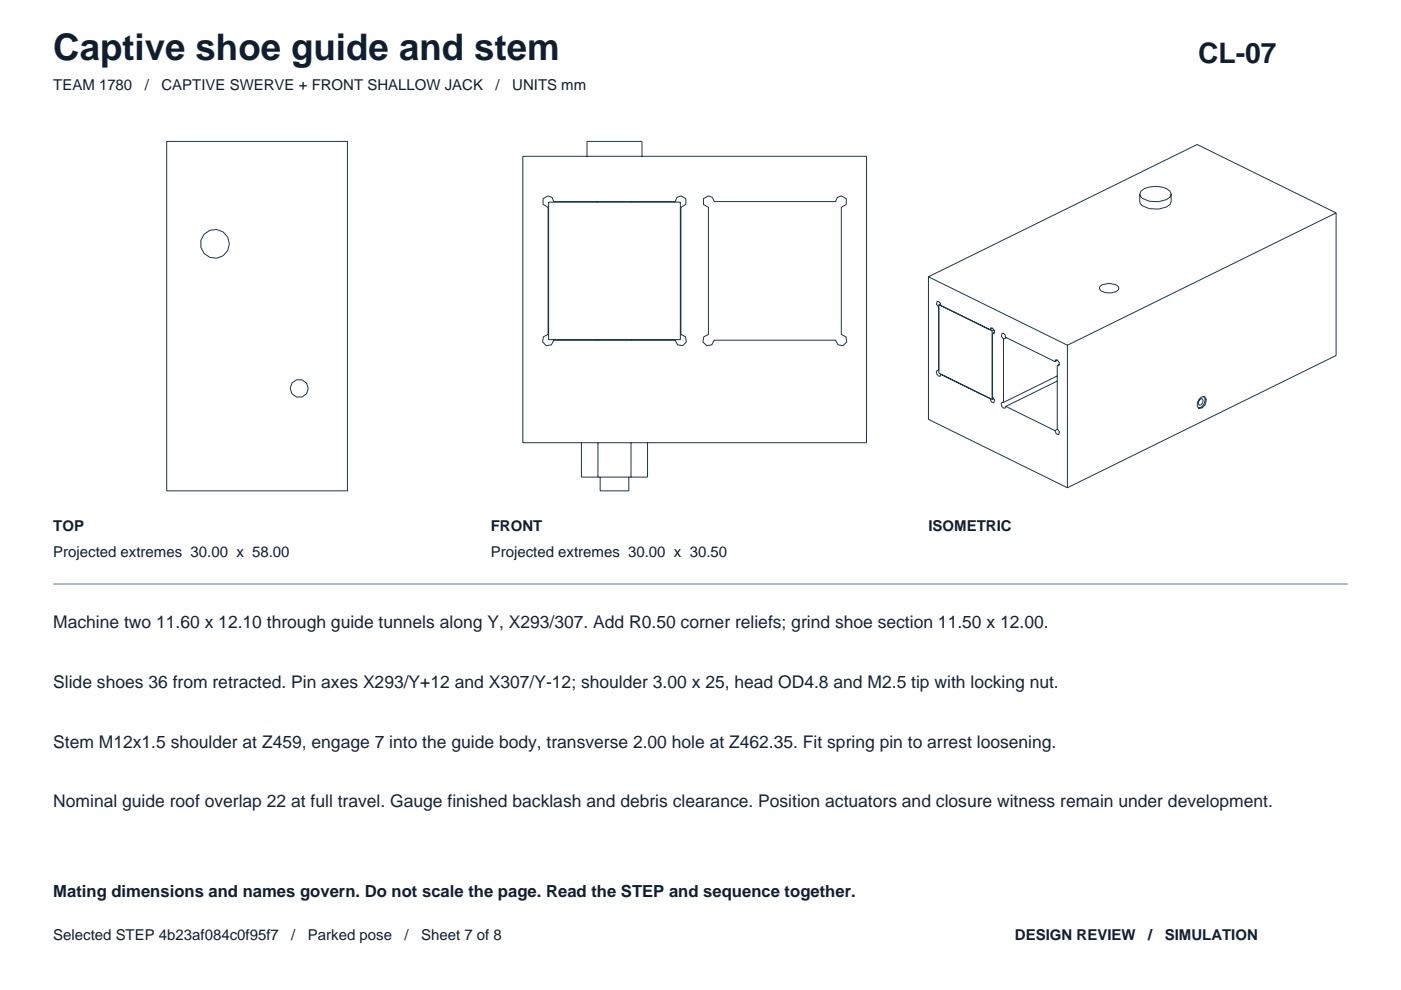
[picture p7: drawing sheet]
<svg xmlns="http://www.w3.org/2000/svg" width="297mm" height="210mm" viewBox="0 0 297 210" stroke-linecap="round" stroke-linejoin="round" font-family="sans-serif">
<defs><g id="words">
<text font-size="7.8" fill="#0f1f30" x="11.3" y="12.7">Captive shoe guide and stem</text>
<text font-size="6" fill="#0f1f30" x="254" y="13.4">CL-07</text>
<g font-size="3.7" fill="#172436">
<text x="11.3" y="133.1">Machine two 11.60 x 12.10 through guide tunnels along Y, X293/307. Add R0.50 corner reliefs; grind shoe section 11.50 x 12.00.</text>
<text x="11.3" y="145.8">Slide shoes 36 from retracted. Pin axes X293/Y+12 and X307/Y-12; shoulder 3.00 x 25, head OD4.8 and M2.5 tip with locking nut.</text>
<text x="11.3" y="158.5">Stem M12x1.5 shoulder at Z459, engage 7 into the guide body, transverse 2.00 hole at Z462.35. Fit spring pin to arrest loosening.</text>
<text x="11.3" y="171.2">Nominal guide roof overlap 22 at full travel. Gauge finished backlash and debris clearance. Position actuators and closure witness remain under development.</text>
</g>
<text font-size="3.5" fill="#0f1f30" x="11.3" y="190.1">Mating dimensions and names govern. Do not scale the page. Read the STEP and sequence together.</text>
<g font-size="3.2" fill="#0f1f30">
<text x="11.3" y="19.1">TEAM 1780</text>
<text x="30.7" y="19.1">/</text>
<text x="34.2" y="19.1">CAPTIVE SWERVE + FRONT SHALLOW JACK</text>
<text x="105.1" y="19.1">/</text>
<text x="108.6" y="19.1">UNITS mm</text>
<text x="11.3" y="112.5">TOP</text>
<text x="104.1" y="112.5">FRONT</text>
<text x="196.8" y="112.5">ISOMETRIC</text>
<text x="11.3" y="118.2">Projected extremes 30.00 x 58.00</text>
<text x="104.1" y="118.2">Projected extremes 30.00 x 30.50</text>
<text x="11.3" y="199.3">Selected STEP 4b23af084c0f95f7</text>
<text x="61.8" y="199.3">/</text>
<text x="65.3" y="199.3">Parked pose</text>
<text x="85.8" y="199.3">/</text>
<text x="89.3" y="199.3">Sheet 7 of 8</text>
<text x="215.2" y="199.3">DESIGN REVIEW</text>
<text x="243.4" y="199.3">/</text>
<text x="247" y="199.3">SIMULATION</text>
</g>
</g></defs>
<g fill="none" stroke="#17384d" stroke-width=".21">
<path d="M35.3 30h38.4v74.1h-38.4zM110.9 33.1h72.8v60.8h-72.8zM124.5 33.1v-3.1h11.6v3.1M115.1 42.1l1.1-.6 .9 .4 .3 .8h25.8l.3-.8 .9-.4 1 .6v1.2l-1 .7v26.9l1 .5 .1 1.1-.8 .8-1-.2-.5-1h-25.8l-.5 1-1.1 .2-.8-.8 .2-1.1 1-.5v-26.9l-1.1-.7zM116.3 42.9h27.9v29.1h-27.9zM126.6 42.7v.2M133.9 42.7v.2M149.1 42.1l1.1-.6 .9 .4 .3 .8h25.8l.3-.8 .9-.4 1 .6v1.2l-1 .7v26.9l1 .5 .1 1.1-.7 .8-1.1-.2-.5-1h-25.8l-.5 1-1.1 .2-.8-.8 .2-1.1 1-.5v-26.9l-1.1-.7zM196.8 58.7l29.5 14.5M241.6 41.2v1.5zM241.9 40.5a5.2 5.2 0 0 1 6.2 0l.2 .7-.2 .6a5 5 0 0 1-6.3-.2l-.2-.4zM248.3 41.2v1.5l-.2 .7a5 5 0 0 1-6.3-.2l-.2-.5"/>
<path d="M283.3 45.1l-29.5-14.5-57 28.1v30.2l29.5 14.5M283.3 45.1v30.3l-57 28M283.3 45.1l-57 28.1M126.6 72v.1M133.9 72v.1M199 65.1l-.5-.6 .2-.6h.3l.4 .4 .1 .5 10.4 5.1M199 78.5h-.3l-.2 .3 .1 .5 .4 .4 .3 .1 .2-.4M199 65.1v13.4M199.1 65.1h-.1M199.1 78.5h-.1M199.1 64.6l11.3 5.6M199.4 64.4l-.3 .2v14.5l11.3 5.6"/>
<path d="M199.5 79.4l10.4 5.1M199.6 79.4h-.1M209.9 69.9l.2-.4h.3l.5 .7-.2 .6-.3-.1M210.4 70.7v13.5l.5 .6-.2 .6-.5-.2-.3-.7M210.5 69.6l-.6 .3M210.8 70l-.4 .2v14.5M210.9 70.5l-.5 .2M212.8 71.9l-.5-.6 .2-.6h.3l.3 .3 .2 .5 10.4 5.2M212.8 71.9v13.4M213.4 71.6l-.6 .3M223.7 76.7l.1-.4h.4l.4 .6-.1 .6h-.3M224.2 77.5v13.4l.4 .7-.1 .6-.6-.2-.2-.7"/>
<path d="M224.2 79.7l-11.4 5.6M224.3 76.4l-.6 .3M224.6 77.3l-.4 .2M226.3 73.2v30.2M233.2 60.7a3.2 3.2 0 0 1 3.9 0l.1 .4-.1 .4a3.3 3.3 0 0 1-3.7 .2l-.3-.6zM123.3 93.9v7.3h14v-7.3M126.8 93.9v7.3M133.8 93.9v7.3M210 84.5h-.1M210.7 84.5l-.3 .2M212.8 85.3h-.3l-.2 .3 .1 .5 .3 .4h.4l.2-.3M213.3 86.2l10.4 5.1"/>
<path d="M224.2 80.8l-10.9 5.4M224.3 91l-.6 .3M254.2 84.6l.6-.5h.6l.4 .6-.2 1-.7 .8-.7 .1-.3-.5v-.7zM254.6 84.6l.3-.1 .2 .4-.1 .5-.4 .5h-.4l-.2-.6zM255.3 84.1a1.67 1.67 0 0 1-1.2 2.4M127.2 101.2v2.9zM133.3 101.2v2.9h-6.1"/>
<circle cx="45.6" cy="51.7" r="3.1"/>
<circle cx="63.4" cy="82.4" r="1.92"/>
</g>
<path d="M11.3 123.8h274.5" fill="none" stroke="#597a8f" stroke-width=".21"/>
<use href="#words"/>
</svg>
